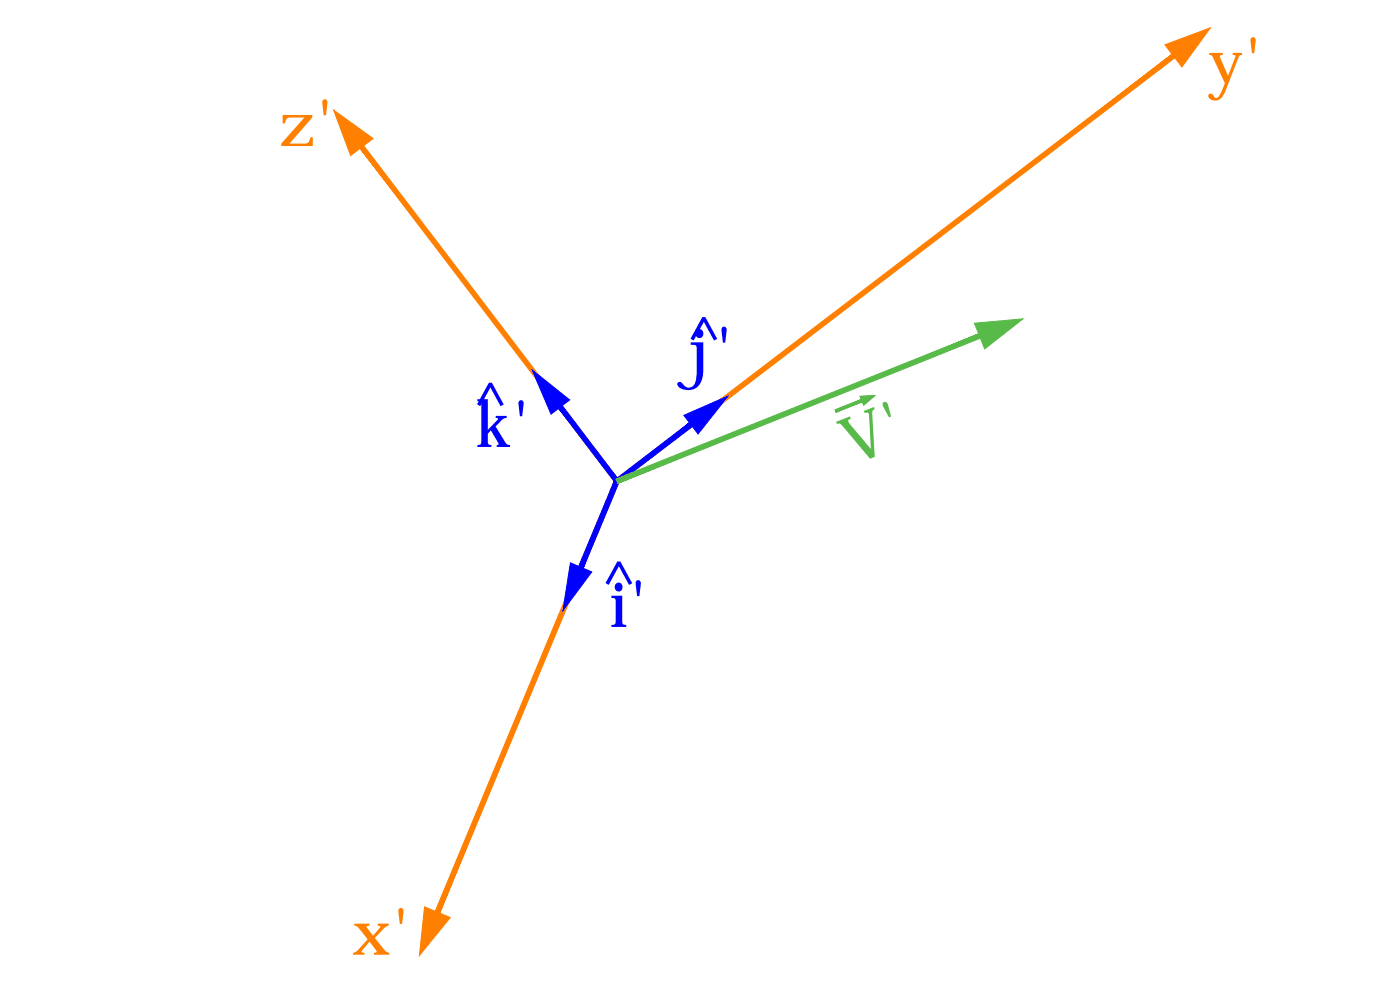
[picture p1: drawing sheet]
<svg xmlns="http://www.w3.org/2000/svg" width="150mm" height="105mm" viewBox="0 0 150 105" stroke-linecap="round" stroke-linejoin="round" font-family="sans-serif">
<defs><g id="words">
<g font-size="6.9" fill="#ff7f00">
<text x="129.5" y="9">y'</text>
<text x="29.9" y="15.6">z'</text>
<text x="37.7" y="102.2">x'</text>
</g>
<g font-size="6.9" fill="#00f">
<text x="73.4" y="38.8">^</text>
<text x="73.6" y="40">j'</text>
<text x="50.5" y="45.9">^</text>
<text x="50.9" y="47.9">k'</text>
<text x="64.3" y="65">^</text>
<text x="65.3" y="67.1">i'</text>
</g>
<text font-size="6.9" fill="#58ba48" x="91.3" y="49.8" transform="rotate(-21 91.3 49.8)">V'</text>
</g></defs>
<!-- layer: 0 -->
<g fill="#ff7f00" stroke="#ff7f00" stroke-width=".11">
<path d="M124.8 4.8l4.8-1.8-3 4.2z"/>
<path d="M35.7 11.8l4.3 3-2.5 1.9z"/>
<path d="M45.5 97.1l2.7 1.1-3.3 4.1z"/>
<path d="M65.9 51.3l.3 .4 59.3-45.9zM66.2 51.7l59.3-45.9 .3 .4z"/>
<path d="M38.6 15.9l27.3 35.8 .4-.3zM38.6 15.9l.3-.3 27.4 35.8z"/>
<path d="M65.8 51.4l-18.7 46.4 19.2-46.2zM65.8 51.4l-18.7 46.4-.5-.2z"/>
</g>
<g fill="#00f" stroke="#00f" stroke-width=".11">
<path d="M61.1 60.3l2.3 .9-3.1 4.2z"/>
<path d="M73.2 44.5l4.8-2.1-3.2 4.1z"/>
<path d="M57 39.6l4 3.2-2 1.5z"/>
<path d="M65.8 51.4l-3.4 9.4 3.9-9.2zM65.8 51.4l-3.4 9.4-.4-.2z"/>
<path d="M65.9 51.3l.3 .4 7.7-6.5zM66.2 51.7l7.7-6.5 .3 .4z"/>
<path d="M59.8 43.7l6.1 8 .4-.3zM59.8 43.7l.4-.3 6.1 8z"/>
</g>
<g fill="#58ba48" stroke="#58ba48" stroke-width=".11">
<path d="M104.4 34.6l5.2-.5-4.1 3.3z"/>
<path d="M92.1 42.4l1.6-.1-1.2 1.1z"/>
<path d="M66 51.3l.2 .4 38.6-16zM66.2 51.7l38.6-16 .2 .5z"/>
<path d="M89.5 43.9v.2l2.7-1.3zM89.5 44.1l2.7-1.3 .1 .2z"/>
<path d="M89.5 43.9v.2l2.7-1.3zM89.5 44.1l2.7-1.3 .1 .2z"/>
</g>
<use href="#words"/>
</svg>
